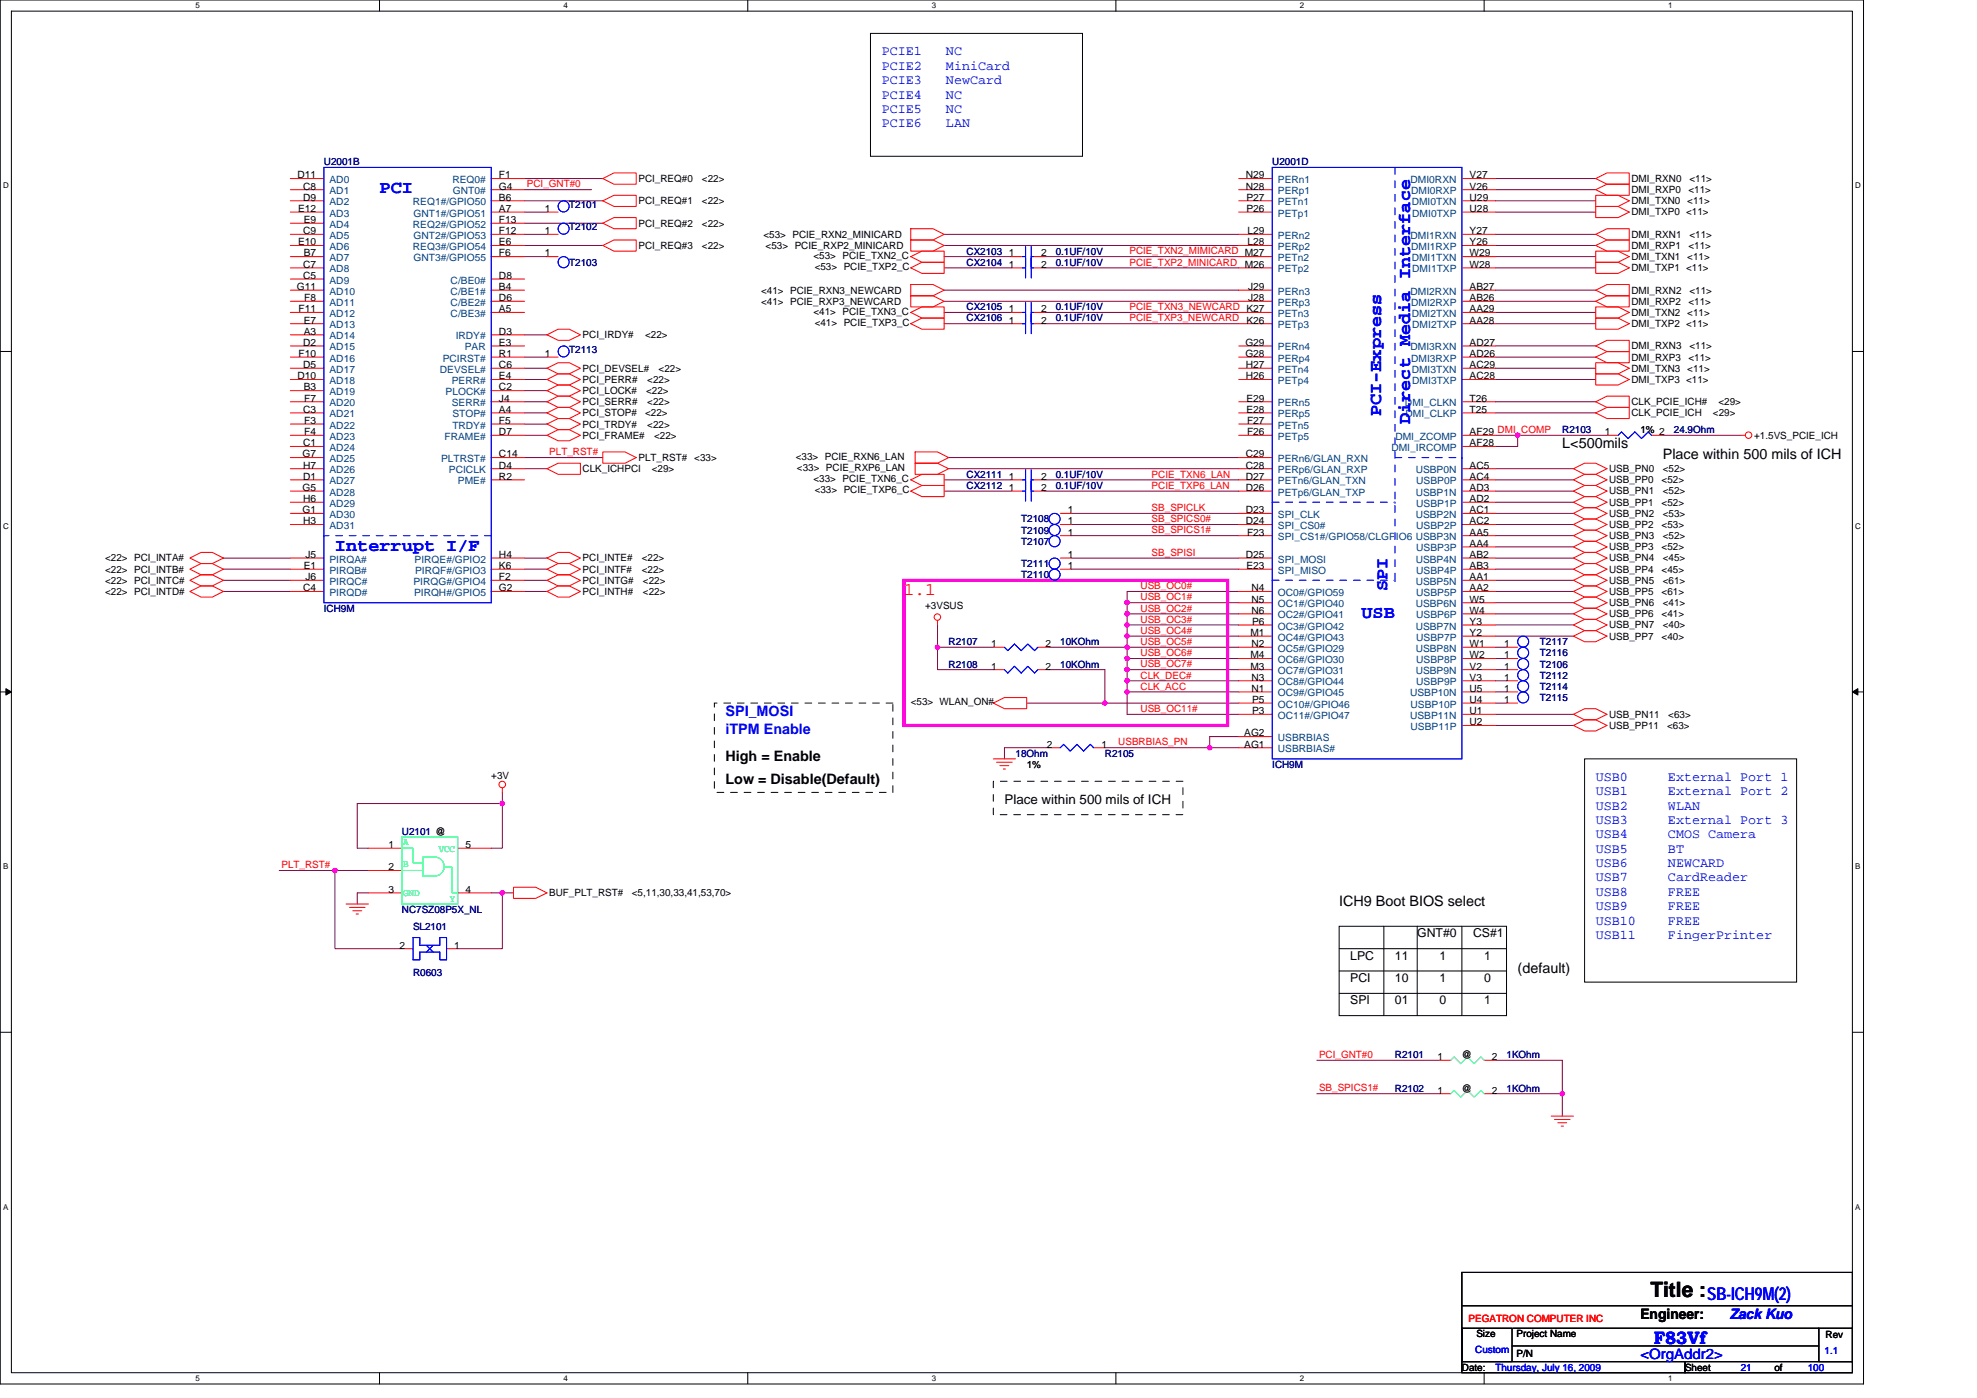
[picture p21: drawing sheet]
<svg xmlns="http://www.w3.org/2000/svg" width="297mm" height="210mm" viewBox="0 0 297 210" stroke-linecap="round" stroke-linejoin="round" font-family="sans-serif">
<defs><g id="words">
<text font-size="3.2" x="248" y="194.9">Title :</text>
<g font-size="2.7" fill="#00f">
<text x="57" y="29.1">PCI</text>
<text x="207.5" y="62.5" transform="rotate(-90 207.5 62.5)">PCI-Express</text>
<text x="211.9" y="63.7" transform="rotate(-90 211.9 63.7)">Direct Media Interface</text>
<text x="50.3" y="82.7">Interrupt I/F</text>
<text x="208.5" y="88.8" transform="rotate(-90 208.5 88.8)">SPI</text>
<text x="204.6" y="92.8">USB</text>
<text x="256.5" y="195.3">SB-ICH9M(2)</text>
<text x="248.5" y="201.8">F83Vf</text>
</g>
<text font-size="2.7" fill="#f00" x="135.8" y="89.3">1.1</text>
<g font-size="2.2">
<text x="234.7" y="67.3">L&lt;500mils</text>
<text x="249.8" y="69">Place within 500 mils of ICH</text>
<text x="109" y="117.7">Low = Disable(Default)</text>
<text x="109" y="114.3">High = Enable</text>
<text x="201.2" y="136.1">ICH9 Boot BIOS select</text>
<text x="228" y="146.1">(default)</text>
<text x="246.5" y="198.1">Engineer:</text>
</g>
<g font-size="2.2" fill="#00f">
<text x="109" y="107.6">SPI_MOSI</text>
<text x="109" y="110.2">iTPM Enable</text>
<text x="259.9" y="198.1">Zack Kuo</text>
<text x="246.5" y="204.1">&lt;OrgAddr2&gt;</text>
</g>
<g font-size="2" fill="#00f">
<text x="132.5" y="8.3">PCIE1</text>
<text x="132.5" y="10.5">PCIE2</text>
<text x="142.1" y="8.3">NC</text>
<text x="142.1" y="10.5">MiniCard</text>
<text x="132.5" y="12.6">PCIE3</text>
<text x="132.5" y="14.8">PCIE4</text>
<text x="132.5" y="17">PCIE5</text>
<text x="142.1" y="12.6">NewCard</text>
<text x="142.1" y="14.8">NC</text>
<text x="142.1" y="17">NC</text>
<text x="132.5" y="19.1">PCIE6</text>
<text x="142.1" y="19.1">LAN</text>
<text x="239.8" y="117.3">USB0</text>
<text x="239.8" y="119.4">USB1</text>
<text x="250.6" y="117.3">External Port 1</text>
<text x="250.6" y="119.4">External Port 2</text>
<text x="239.8" y="121.6">USB2</text>
<text x="239.8" y="123.8">USB3</text>
<text x="239.8" y="125.9">USB4</text>
<text x="250.6" y="121.6">WLAN</text>
<text x="250.6" y="123.8">External Port 3</text>
<text x="250.6" y="125.9">CMOS Camera</text>
<text x="239.8" y="128.1">USB5</text>
<text x="239.8" y="130.2">USB6</text>
<text x="250.6" y="128.1">BT</text>
<text x="250.6" y="130.2">NEWCARD</text>
<text x="239.8" y="132.4">USB7</text>
<text x="239.8" y="134.6">USB8</text>
<text x="239.8" y="136.7">USB9</text>
<text x="250.6" y="132.4">CardReader</text>
<text x="250.6" y="134.6">FREE</text>
<text x="250.6" y="136.7">FREE</text>
<text x="239.8" y="138.9">USB10</text>
<text x="239.8" y="141">USB11</text>
<text x="250.6" y="138.9">FREE</text>
<text x="250.6" y="141">FingerPrinter</text>
</g>
<text font-size="2" x="150.9" y="120.8">Place within 500 mils of ICH</text>
<g font-size="1.8">
<text x="212.9" y="140.8">GNT#0</text>
<text x="221.3" y="140.8">CS#1</text>
<text x="202.9" y="144.1">LPC</text>
<text x="202.9" y="147.5">PCI</text>
<text x="209.6" y="144.1">11</text>
<text x="209.6" y="147.5">10</text>
<text x="216.3" y="147.5">1</text>
<text x="216.3" y="144.1">1</text>
<text x="223" y="147.5">0</text>
<text x="223" y="144.1">1</text>
<text x="202.9" y="150.9">SPI</text>
<text x="209.6" y="150.9">01</text>
<text x="216.3" y="150.9">0</text>
<text x="223" y="150.9">1</text>
</g>
<g font-size="1.5">
<text x="44.7" y="26.8">D11</text>
<text x="45.5" y="28.5">C8</text>
<text x="75" y="28.5">G4</text>
<text x="75" y="26.8">F1</text>
<text x="95.9" y="27.3">PCI_REQ#0</text>
<text x="105.5" y="27.3">&lt;22&gt;</text>
<text x="187.2" y="26.8">N29</text>
<text x="187.2" y="28.5">N28</text>
<text x="220.8" y="28.5">V26</text>
<text x="220.8" y="26.8">V27</text>
<text x="245.1" y="29">DMI_RXP0</text>
<text x="245.1" y="27.3">DMI_RXN0</text>
<text x="253.7" y="29">&lt;11&gt;</text>
<text x="253.8" y="27.3">&lt;11&gt;</text>
<text x="44.8" y="31.8">E12</text>
<text x="45.5" y="30.1">D9</text>
<text x="45.5" y="35.2">C9</text>
<text x="45.6" y="33.5">E9</text>
<text x="75" y="31.8">A7</text>
<text x="75" y="35.2">F12</text>
<text x="75" y="30.1">B6</text>
<text x="75" y="33.5">F13</text>
<text x="81.8" y="35.2">1</text>
<text x="81.8" y="31.8">1</text>
<text x="95.9" y="30.7">PCI_REQ#1</text>
<text x="95.9" y="34">PCI_REQ#2</text>
<text x="105.5" y="30.7">&lt;22&gt;</text>
<text x="105.5" y="34">&lt;22&gt;</text>
<text x="114.7" y="35.7">&lt;53&gt; PCIE_RXN2_MINICARD</text>
<text x="187.3" y="30.1">P27</text>
<text x="187.3" y="31.8">P26</text>
<text x="187.4" y="35.2">L29</text>
<text x="220.8" y="31.8">U28</text>
<text x="220.8" y="30.1">U29</text>
<text x="220.8" y="35.2">Y27</text>
<text x="245.1" y="35.7">DMI_RXN1</text>
<text x="245.1" y="32.4">DMI_TXP0 &lt;11&gt;</text>
<text x="245.1" y="30.7">DMI_TXN0 &lt;11&gt;</text>
<text x="253.8" y="35.7">&lt;11&gt;</text>
<text x="44.8" y="36.9">E10</text>
<text x="45.5" y="40.2">C7</text>
<text x="45.5" y="41.9">C5</text>
<text x="45.6" y="38.5">B7</text>
<text x="75" y="38.5">F6</text>
<text x="75" y="36.9">E6</text>
<text x="75" y="41.9">D8</text>
<text x="81.8" y="38.5">1</text>
<text x="95.9" y="37.4">PCI_REQ#3</text>
<text x="105.5" y="37.4">&lt;22&gt;</text>
<text x="115" y="37.4">&lt;53&gt; PCIE_RXP2_MINICARD</text>
<text x="122.2" y="38.9">&lt;53&gt; PCIE_TXN2_C</text>
<text x="122.4" y="40.6">&lt;53&gt; PCIE_TXP2_C</text>
<text x="151.6" y="40.2">1</text>
<text x="151.6" y="38.5">1</text>
<text x="156.4" y="40.2">2</text>
<text x="156.4" y="38.5">2</text>
<text x="187" y="40.2">M26</text>
<text x="187.4" y="36.9">L28</text>
<text x="220.8" y="40.2">W28</text>
<text x="220.8" y="38.5">W29</text>
<text x="220.8" y="36.9">Y26</text>
<text x="245.1" y="40.7">DMI_TXP1 &lt;11&gt;</text>
<text x="245.1" y="37.4">DMI_RXP1</text>
<text x="245.1" y="39.1">DMI_TXN1 &lt;11&gt;</text>
<text x="253.7" y="37.4">&lt;11&gt;</text>
<text x="44.6" y="43.6">G11</text>
<text x="44.9" y="46.9">F11</text>
<text x="45.7" y="45.2">F8</text>
<text x="75" y="43.6">B4</text>
<text x="75" y="45.2">D6</text>
<text x="75" y="46.9">A5</text>
<text x="114.4" y="44.1">&lt;41&gt; PCIE_RXN3_NEWCARD</text>
<text x="114.4" y="45.8">&lt;41&gt; PCIE_RXP3_NEWCARD</text>
<text x="122.2" y="47.3">&lt;41&gt; PCIE_TXN3_C</text>
<text x="151.6" y="46.9">1</text>
<text x="156.4" y="46.9">2</text>
<text x="187.5" y="43.6">J29</text>
<text x="187.5" y="45.2">J28</text>
<text x="220.8" y="46.9">AA29</text>
<text x="220.8" y="45.2">AB26</text>
<text x="220.8" y="43.6">AB27</text>
<text x="245.1" y="45.8">DMI_RXP2</text>
<text x="245.1" y="44.1">DMI_RXN2</text>
<text x="245.1" y="47.5">DMI_TXN2 &lt;11&gt;</text>
<text x="253.7" y="45.8">&lt;11&gt;</text>
<text x="253.8" y="44.1">&lt;11&gt;</text>
<text x="44.9" y="53.6">F10</text>
<text x="45.5" y="51.9">D2</text>
<text x="45.6" y="48.6">E7</text>
<text x="45.6" y="50.3">A3</text>
<text x="75" y="50.3">D3</text>
<text x="75" y="51.9">E3</text>
<text x="75" y="53.6">R1</text>
<text x="81.8" y="53.6">1</text>
<text x="87.5" y="50.8">PCI_IRDY#</text>
<text x="96.9" y="50.8">&lt;22&gt;</text>
<text x="122.4" y="49">&lt;41&gt; PCIE_TXP3_C</text>
<text x="151.6" y="48.6">1</text>
<text x="156.4" y="48.6">2</text>
<text x="187.1" y="51.9">G29</text>
<text x="187.1" y="53.6">G28</text>
<text x="187.3" y="48.6">K26</text>
<text x="220.8" y="48.6">AA28</text>
<text x="220.8" y="53.6">AD26</text>
<text x="220.8" y="51.9">AD27</text>
<text x="245.1" y="52.5">DMI_RXN3</text>
<text x="245.1" y="49.1">DMI_TXP2 &lt;11&gt;</text>
<text x="253.8" y="52.5">&lt;11&gt;</text>
<text x="44.7" y="57">D10</text>
<text x="45.5" y="55.3">D5</text>
<text x="45.6" y="58.7">B3</text>
<text x="75" y="55.3">C6</text>
<text x="75" y="57">E4</text>
<text x="75" y="58.7">C2</text>
<text x="87.5" y="57.5">PCI_PERR#</text>
<text x="87.5" y="55.8">PCI_DEVSEL#</text>
<text x="87.5" y="59.2">PCI_LOCK#</text>
<text x="97.1" y="59.2">&lt;22&gt;</text>
<text x="97.3" y="57.5">&lt;22&gt;</text>
<text x="98.9" y="55.8">&lt;22&gt;</text>
<text x="187.2" y="55.3">H27</text>
<text x="187.2" y="57">H26</text>
<text x="220.8" y="57">AC28</text>
<text x="220.8" y="55.3">AC29</text>
<text x="245.1" y="57.5">DMI_TXP3 &lt;11&gt;</text>
<text x="245.1" y="55.8">DMI_TXN3 &lt;11&gt;</text>
<text x="245.1" y="54.2">DMI_RXP3</text>
<text x="253.7" y="54.2">&lt;11&gt;</text>
<text x="45.5" y="62">C3</text>
<text x="45.7" y="60.3">F7</text>
<text x="45.7" y="63.7">F3</text>
<text x="45.7" y="65.4">F4</text>
<text x="75" y="65.4">D7</text>
<text x="75" y="62">A4</text>
<text x="75" y="63.7">F5</text>
<text x="75" y="60.3">J4</text>
<text x="87.5" y="64.2">PCI_TRDY#</text>
<text x="87.5" y="60.9">PCI_SERR#</text>
<text x="87.5" y="62.5">PCI_STOP#</text>
<text x="87.5" y="65.9">PCI_FRAME#</text>
<text x="96.9" y="62.5">&lt;22&gt;</text>
<text x="97.3" y="60.9">&lt;22&gt;</text>
<text x="97.3" y="64.2">&lt;22&gt;</text>
<text x="98.3" y="65.9">&lt;22&gt;</text>
<text x="187.3" y="60.3">E29</text>
<text x="187.3" y="62">E28</text>
<text x="187.4" y="63.7">F27</text>
<text x="187.4" y="65.4">F26</text>
<text x="220.8" y="62">T25</text>
<text x="220.8" y="65.4">AF29 DMI_COMP</text>
<text x="220.8" y="60.3">T26</text>
<text x="241.1" y="65.4">1</text>
<text x="245.1" y="62.5">CLK_PCIE_ICH</text>
<text x="245.1" y="60.9">CLK_PCIE_ICH#</text>
<text x="246.5" y="65">1% 2</text>
<text x="257.4" y="62.5">&lt;29&gt;</text>
<text x="258.2" y="60.9">&lt;29&gt;</text>
<text x="263.6" y="65.9">+1.5VS_PCIE_ICH</text>
<text x="45.5" y="68.7">G7</text>
<text x="45.5" y="67">C1</text>
<text x="45.5" y="70.4">H7</text>
<text x="75" y="68.7">C14</text>
<text x="75" y="70.4">D4</text>
<text x="87.5" y="70.9">CLK_ICHPCI</text>
<text x="95.9" y="69.2">PLT_RST# &lt;33&gt;</text>
<text x="97.9" y="70.9">&lt;29&gt;</text>
<text x="119.6" y="69.1">&lt;33&gt; PCIE_RXN6_LAN</text>
<text x="119.7" y="70.8">&lt;33&gt; PCIE_RXP6_LAN</text>
<text x="187.2" y="68.7">C29</text>
<text x="187.2" y="70.4">C28</text>
<text x="220.8" y="70.4">AC5</text>
<text x="220.8" y="67">AF28</text>
<text x="241.8" y="70.9">USB_PN0</text>
<text x="249.8" y="70.9">&lt;52&gt;</text>
<text x="45.5" y="73.7">G5</text>
<text x="45.5" y="77.1">G1</text>
<text x="45.5" y="72.1">D1</text>
<text x="45.5" y="75.4">H6</text>
<text x="75" y="72.1">R2</text>
<text x="122.2" y="72.4">&lt;33&gt; PCIE_TXN6_C</text>
<text x="122.4" y="74.1">&lt;33&gt; PCIE_TXP6_C</text>
<text x="151.6" y="72.1">1</text>
<text x="151.6" y="73.7">1</text>
<text x="156.4" y="72.1">2</text>
<text x="156.4" y="73.7">2</text>
<text x="160.5" y="77.1">1</text>
<text x="187.2" y="72.1">D27</text>
<text x="187.2" y="73.7">D26</text>
<text x="187.2" y="77.1">D23</text>
<text x="220.8" y="73.7">AD3</text>
<text x="220.8" y="77.1">AC1</text>
<text x="220.8" y="72.1">AC4</text>
<text x="220.8" y="75.4">AD2</text>
<text x="241.8" y="75.9">USB_PP1</text>
<text x="241.8" y="72.6">USB_PP0</text>
<text x="241.8" y="74.3">USB_PN1</text>
<text x="241.8" y="77.6">USB_PN2</text>
<text x="249.7" y="75.9">&lt;52&gt;</text>
<text x="249.7" y="72.6">&lt;52&gt;</text>
<text x="249.8" y="74.3">&lt;52&gt;</text>
<text x="249.8" y="77.6">&lt;53&gt;</text>
<text x="45.5" y="78.8">H3</text>
<text x="45.9" y="83.8">J5</text>
<text x="75" y="83.8">H4</text>
<text x="160.5" y="83.8">1</text>
<text x="160.5" y="80.4">1</text>
<text x="160.5" y="78.8">1</text>
<text x="187.2" y="78.8">D24</text>
<text x="187.2" y="83.8">D25</text>
<text x="187.4" y="80.4">F23</text>
<text x="220.8" y="80.4">AA5</text>
<text x="220.8" y="83.8">AB2</text>
<text x="220.8" y="78.8">AC2</text>
<text x="220.8" y="82.1">AA4</text>
<text x="241.8" y="82.7">USB_PP3</text>
<text x="241.8" y="81">USB_PN3</text>
<text x="241.8" y="79.3">USB_PP2</text>
<text x="249.7" y="82.7">&lt;52&gt;</text>
<text x="249.7" y="79.3">&lt;53&gt;</text>
<text x="249.8" y="81">&lt;52&gt;</text>
<text x="15.8" y="84.3">&lt;22&gt; PCI_INTA#</text>
<text x="15.8" y="86">&lt;22&gt; PCI_INTB#</text>
<text x="15.8" y="87.7">&lt;22&gt; PCI_INTC#</text>
<text x="15.8" y="89.4">&lt;22&gt; PCI_INTD#</text>
<text x="45.5" y="88.8">C4</text>
<text x="45.6" y="85.5">E1</text>
<text x="45.9" y="87.1">J6</text>
<text x="75" y="87.1">F2</text>
<text x="75" y="85.5">K6</text>
<text x="75" y="88.8">G2</text>
<text x="87.5" y="84.3">PCI_INTE#</text>
<text x="87.5" y="86">PCI_INTF#</text>
<text x="87.5" y="87.7">PCI_INTG#</text>
<text x="87.5" y="89.4">PCI_INTH#</text>
<text x="96.4" y="84.3">&lt;22&gt;</text>
<text x="96.4" y="86">&lt;22&gt;</text>
<text x="96.6" y="89.4">&lt;22&gt;</text>
<text x="96.6" y="87.7">&lt;22&gt;</text>
<text x="160.5" y="85.5">1</text>
<text x="187.3" y="85.5">E23</text>
<text x="188" y="88.8">N4</text>
<text x="220.8" y="87.1">AA1</text>
<text x="220.8" y="85.5">AB3</text>
<text x="220.8" y="88.8">AA2</text>
<text x="241.8" y="86">USB_PP4</text>
<text x="241.8" y="84.3">USB_PN4</text>
<text x="241.8" y="89.4">USB_PP5</text>
<text x="241.8" y="87.7">USB_PN5</text>
<text x="249.7" y="86">&lt;45&gt;</text>
<text x="249.7" y="89.4">&lt;61&gt;</text>
<text x="249.8" y="84.3">&lt;45&gt;</text>
<text x="249.8" y="87.7">&lt;61&gt;</text>
<text x="139" y="91.5">+3VSUS</text>
<text x="187.9" y="95.5">M1</text>
<text x="188" y="90.5">N5</text>
<text x="188" y="92.2">N6</text>
<text x="188.1" y="93.9">P6</text>
<text x="220.8" y="90.5">W5</text>
<text x="220.8" y="93.9">Y3</text>
<text x="220.8" y="92.2">W4</text>
<text x="220.8" y="95.5">Y2</text>
<text x="241.8" y="92.7">USB_PP6</text>
<text x="241.8" y="91">USB_PN6</text>
<text x="241.8" y="94.4">USB_PN7</text>
<text x="249.7" y="92.7">&lt;41&gt;</text>
<text x="249.8" y="91">&lt;41&gt;</text>
<text x="249.8" y="94.4">&lt;40&gt;</text>
<text x="148.9" y="97.2">1</text>
<text x="148.9" y="100.6">1</text>
<text x="157.1" y="97.2">2</text>
<text x="157.1" y="100.6">2</text>
<text x="187.9" y="98.9">M4</text>
<text x="187.9" y="100.6">M3</text>
<text x="188" y="97.2">N2</text>
<text x="220.8" y="97.2">W1</text>
<text x="220.8" y="100.6">V2</text>
<text x="220.8" y="98.9">W2</text>
<text x="226" y="98.9">1</text>
<text x="226" y="97.2">1</text>
<text x="226" y="100.6">1</text>
<text x="241.8" y="96.1">USB_PP7</text>
<text x="249.7" y="96.1">&lt;40&gt;</text>
<text x="136.8" y="106">&lt;53&gt; WLAN_ON#</text>
<text x="188" y="102.2">N3</text>
<text x="188" y="103.9">N1</text>
<text x="188.1" y="105.6">P5</text>
<text x="188.1" y="107.3">P3</text>
<text x="220.8" y="103.9">U5</text>
<text x="220.8" y="107.3">U1</text>
<text x="220.8" y="102.2">V3</text>
<text x="220.8" y="105.6">U4</text>
<text x="226" y="102.2">1</text>
<text x="226" y="103.9">1</text>
<text x="226" y="105.6">1</text>
<text x="241.8" y="107.8">USB_PN11</text>
<text x="250.7" y="107.8">&lt;63&gt;</text>
<text x="157.3" y="112.3">2</text>
<text x="165.5" y="112.3">1</text>
<text x="186.9" y="112.3">AG1</text>
<text x="186.9" y="110.6">AG2</text>
<text x="220.8" y="108.9">U2</text>
<text x="241.8" y="109.5">USB_PP11</text>
<text x="250.5" y="109.5">&lt;63&gt;</text>
<text x="73.8" y="117">+3V</text>
<text x="154.3" y="115.3">1%</text>
<text x="58.4" y="127.4">1</text>
<text x="58.4" y="130.7">2</text>
<text x="69.9" y="127.4">5</text>
<text x="58.4" y="134.1">3</text>
<text x="69.9" y="134.1">4</text>
<text x="82.5" y="134.6">BUF_PLT_RST#</text>
<text x="94.9" y="134.6">&lt;5,11,30,33,41,53,70&gt;</text>
<text x="60" y="142.5">2</text>
<text x="68.3" y="142.5">1</text>
<text x="216" y="159.2">1</text>
<text x="219.6" y="158.9">@</text>
<text x="224.2" y="159.2">2</text>
<text x="216" y="164.3">1</text>
<text x="219.6" y="164">@</text>
<text x="224.2" y="164.3">2</text>
<text x="221.8" y="200.9">Size</text>
<text x="227.9" y="200.9">Project Name</text>
<text x="227.9" y="203.9">P/N</text>
<text x="274.3" y="201">Rev</text>
<text x="219.6" y="205.9">Date:</text>
<text x="253.2" y="205.9">Sheet</text>
<text x="266.6" y="205.9">of</text>
</g>
<g font-size="1.5" fill="#000080">
<text x="48.7" y="24.8">U2001B</text>
<text x="191.2" y="24.8">U2001D</text>
<text x="85.5" y="34.5">T2102</text>
<text x="85.5" y="31.2">T2101</text>
<text x="85.5" y="39.9">T2103</text>
<text x="145.2" y="39.9">CX2104</text>
<text x="145.2" y="38.2">CX2103</text>
<text x="158.6" y="39.9">0.1UF/10V</text>
<text x="158.6" y="38.2">0.1UF/10V</text>
<text x="145.2" y="46.6">CX2105</text>
<text x="158.6" y="46.6">0.1UF/10V</text>
<text x="85.5" y="53">T2113</text>
<text x="145.2" y="48.3">CX2106</text>
<text x="158.6" y="48.3">0.1UF/10V</text>
<text x="234.7" y="65">R2103</text>
<text x="251.5" y="65">24.9Ohm</text>
<text x="145.2" y="71.8">CX2111</text>
<text x="158.6" y="71.8">0.1UF/10V</text>
<text x="145.2" y="73.4">CX2112</text>
<text x="158.6" y="73.4">0.1UF/10V</text>
<text x="153.4" y="78.5">T2108</text>
<text x="153.4" y="81.8">T2107</text>
<text x="153.4" y="80.1">T2109</text>
<text x="153.4" y="85.2">T2111</text>
<text x="153.4" y="86.8">T2110</text>
<text x="48.7" y="91.9">ICH9M</text>
<text x="142.5" y="96.9">R2107</text>
<text x="142.5" y="100.3">R2108</text>
<text x="159.3" y="96.9">10KOhm</text>
<text x="159.3" y="100.3">10KOhm</text>
<text x="231.4" y="101.9">T2112</text>
<text x="231.4" y="98.6">T2116</text>
<text x="231.4" y="96.9">T2117</text>
<text x="231.4" y="100.3">T2106</text>
<text x="231.4" y="103.6">T2114</text>
<text x="231.4" y="105.3">T2115</text>
<text x="152.6" y="113.7">18Ohm</text>
<text x="166" y="113.7">R2105</text>
<text x="191.2" y="115.3">ICH9M</text>
<text x="60.4" y="125.4">U2101 @</text>
<text x="60.4" y="137.1">NC7SZ08P5X_NL</text>
<text x="62.1" y="139.7">SL2101</text>
<text x="62.1" y="146.5">R0603</text>
<text x="209.6" y="158.9">R2101</text>
<text x="226.4" y="158.9">1KOhm</text>
<text x="209.6" y="164">R2102</text>
<text x="226.4" y="164">1KOhm</text>
</g>
<g font-size="1.5" fill="#004080">
<text x="49.5" y="27.5">AD0</text>
<text x="49.5" y="29.2">AD1</text>
<text x="68" y="27.5">REQ0#</text>
<text x="68" y="29.2">GNT0#</text>
<text x="192" y="27.5">PERn1</text>
<text x="192" y="29.2">PERp1</text>
<text x="211.9" y="27.5">DMI0RXN</text>
<text x="212" y="29.2">DMI0RXP</text>
<text x="49.5" y="30.8">AD2</text>
<text x="49.5" y="32.5">AD3</text>
<text x="49.5" y="34.2">AD4</text>
<text x="49.5" y="35.9">AD5</text>
<text x="62" y="30.8">REQ1#/GPIO50</text>
<text x="62" y="34.2">REQ2#/GPIO52</text>
<text x="62.1" y="32.5">GNT1#/GPIO51</text>
<text x="62.1" y="35.9">GNT2#/GPIO53</text>
<text x="192" y="30.8">PETn1</text>
<text x="192" y="32.5">PETp1</text>
<text x="192" y="35.9">PERn2</text>
<text x="211.9" y="35.9">DMI1RXN</text>
<text x="212.1" y="30.8">DMI0TXN</text>
<text x="212.2" y="32.5">DMI0TXP</text>
<text x="49.5" y="37.5">AD6</text>
<text x="49.5" y="39.2">AD7</text>
<text x="49.5" y="40.9">AD8</text>
<text x="62" y="37.5">REQ3#/GPIO54</text>
<text x="62.1" y="39.2">GNT3#/GPIO55</text>
<text x="192" y="37.5">PERp2</text>
<text x="192" y="39.2">PETn2</text>
<text x="192" y="40.9">PETp2</text>
<text x="212" y="37.5">DMI1RXP</text>
<text x="212.1" y="39.2">DMI1TXN</text>
<text x="212.2" y="40.9">DMI1TXP</text>
<text x="49.5" y="42.6">AD9</text>
<text x="49.5" y="44.3">AD10</text>
<text x="49.5" y="45.9">AD11</text>
<text x="49.5" y="47.6">AD12</text>
<text x="67.7" y="42.6">C/BE0#</text>
<text x="67.7" y="44.3">C/BE1#</text>
<text x="67.7" y="45.9">C/BE2#</text>
<text x="67.7" y="47.6">C/BE3#</text>
<text x="192" y="44.3">PERn3</text>
<text x="192" y="45.9">PERp3</text>
<text x="192" y="47.6">PETn3</text>
<text x="211.9" y="44.3">DMI2RXN</text>
<text x="212" y="45.9">DMI2RXP</text>
<text x="212.1" y="47.6">DMI2TXN</text>
<text x="49.5" y="49.3">AD13</text>
<text x="49.5" y="51">AD14</text>
<text x="49.5" y="52.6">AD15</text>
<text x="68.5" y="51">IRDY#</text>
<text x="69.8" y="52.6">PAR</text>
<text x="192" y="49.3">PETp3</text>
<text x="192" y="52.6">PERn4</text>
<text x="211.9" y="52.6">DMI3RXN</text>
<text x="212.2" y="49.3">DMI2TXP</text>
<text x="49.5" y="54.3">AD16</text>
<text x="49.5" y="56">AD17</text>
<text x="49.5" y="57.7">AD18</text>
<text x="49.5" y="59.4">AD19</text>
<text x="66.1" y="56">DEVSEL#</text>
<text x="66.5" y="54.3">PCIRST#</text>
<text x="66.9" y="59.4">PLOCK#</text>
<text x="67.9" y="57.7">PERR#</text>
<text x="192" y="54.3">PERp4</text>
<text x="192" y="56">PETn4</text>
<text x="192" y="57.7">PETp4</text>
<text x="212" y="54.3">DMI3RXP</text>
<text x="212.1" y="56">DMI3TXN</text>
<text x="212.2" y="57.7">DMI3TXP</text>
<text x="49.5" y="61">AD20</text>
<text x="49.5" y="62.7">AD21</text>
<text x="49.5" y="64.4">AD22</text>
<text x="67.9" y="61">SERR#</text>
<text x="68" y="62.7">STOP#</text>
<text x="68" y="64.4">TRDY#</text>
<text x="192" y="61">PERn5</text>
<text x="192" y="62.7">PERp5</text>
<text x="192" y="64.4">PETn5</text>
<text x="211.1" y="61">DMI_CLKN</text>
<text x="211.2" y="62.7">DMI_CLKP</text>
<text x="49.5" y="66.1">AD23</text>
<text x="49.5" y="67.7">AD24</text>
<text x="49.5" y="69.4">AD25</text>
<text x="49.5" y="71.1">AD26</text>
<text x="66.3" y="69.4">PLTRST#</text>
<text x="66.8" y="66.1">FRAME#</text>
<text x="67.5" y="71.1">PCICLK</text>
<text x="192" y="66.1">PETp5</text>
<text x="192" y="69.4">PERn6/GLAN_RXN</text>
<text x="192" y="71.1">PERp6/GLAN_RXP</text>
<text x="209.1" y="67.7">DMI_IRCOMP</text>
<text x="209.7" y="66.1">DMI_ZCOMP</text>
<text x="212.7" y="71.1">USBP0N</text>
<text x="49.5" y="72.7">AD27</text>
<text x="49.5" y="74.4">AD28</text>
<text x="49.5" y="76.1">AD29</text>
<text x="49.5" y="77.8">AD30</text>
<text x="68.8" y="72.7">PME#</text>
<text x="192" y="72.7">PETn6/GLAN_TXN</text>
<text x="192" y="74.4">PETp6/GLAN_TXP</text>
<text x="192" y="77.8">SPI_CLK</text>
<text x="212.7" y="74.4">USBP1N</text>
<text x="212.7" y="77.8">USBP2N</text>
<text x="212.8" y="72.7">USBP0P</text>
<text x="212.8" y="76.1">USBP1P</text>
<text x="49.5" y="79.5">AD31</text>
<text x="192" y="79.5">SPI_CS0#</text>
<text x="192" y="81.1">SPI_CS1#/GPIO58/CLGPIO6 USBP3N</text>
<text x="212.8" y="79.5">USBP2P</text>
<text x="212.8" y="82.8">USBP3P</text>
<text x="49.5" y="84.5">PIRQA#</text>
<text x="49.5" y="86.2">PIRQB#</text>
<text x="49.5" y="87.8">PIRQC#</text>
<text x="49.5" y="89.5">PIRQD#</text>
<text x="62.1" y="87.8">PIRQG#/GPIO4</text>
<text x="62.2" y="89.5">PIRQH#/GPIO5</text>
<text x="62.3" y="84.5">PIRQE#/GPIO2</text>
<text x="62.4" y="86.2">PIRQF#/GPIO3</text>
<text x="192" y="89.5">OC0#/GPIO59</text>
<text x="192" y="84.5">SPI_MOSI</text>
<text x="192" y="86.2">SPI_MISO</text>
<text x="212.7" y="84.5">USBP4N</text>
<text x="212.7" y="87.8">USBP5N</text>
<text x="212.8" y="86.2">USBP4P</text>
<text x="212.8" y="89.5">USBP5P</text>
<text x="192" y="91.2">OC1#/GPIO40</text>
<text x="192" y="92.9">OC2#/GPIO41</text>
<text x="192" y="94.6">OC3#/GPIO42</text>
<text x="212.7" y="91.2">USBP6N</text>
<text x="212.7" y="94.6">USBP7N</text>
<text x="212.8" y="92.9">USBP6P</text>
<text x="192" y="96.2">OC4#/GPIO43</text>
<text x="192" y="97.9">OC5#/GPIO29</text>
<text x="192" y="99.6">OC6#/GPIO30</text>
<text x="192" y="101.3">OC7#/GPIO31</text>
<text x="212.7" y="97.9">USBP8N</text>
<text x="212.7" y="101.3">USBP9N</text>
<text x="212.8" y="96.2">USBP7P</text>
<text x="212.8" y="99.6">USBP8P</text>
<text x="192" y="102.9">OC8#/GPIO44</text>
<text x="192" y="104.6">OC9#/GPIO45</text>
<text x="192" y="106.3">OC10#/GPIO46</text>
<text x="192" y="108">OC11#/GPIO47</text>
<text x="211.9" y="104.6">USBP10N</text>
<text x="211.9" y="108">USBP11N</text>
<text x="211.9" y="106.3">USBP10P</text>
<text x="212.8" y="102.9">USBP9P</text>
<text x="192" y="113">USBRBIAS#</text>
<text x="192" y="111.3">USBRBIAS</text>
<text x="211.9" y="109.6">USBP11P</text>
</g>
<g font-size="1.5" fill="#f00">
<text x="79.2" y="28.2">PCI_GNT#0</text>
<text x="169.7" y="39.9">PCIE_TXP2_MINICARD</text>
<text x="169.7" y="38.2">PCIE_TXN2_MIMICARD M27</text>
<text x="169.7" y="46.6">PCIE_TXN3_NEWCARD K27</text>
<text x="169.7" y="48.3">PCIE_TXP3_NEWCARD</text>
<text x="82.5" y="68.4">PLT_RST#</text>
<text x="173" y="71.7">PCIE_TXN6_LAN</text>
<text x="173" y="73.4">PCIE_TXP6_LAN</text>
<text x="173" y="76.8">SB_SPICLK</text>
<text x="173" y="78.4">SB_SPICS0#</text>
<text x="173" y="80.1">SB_SPICS1#</text>
<text x="173" y="83.5">SB_SPISI</text>
<text x="171.4" y="88.5">USB_OC0#</text>
<text x="171.4" y="95.2">USB_OC4#</text>
<text x="171.4" y="90.2">USB_OC1#</text>
<text x="171.4" y="93.5">USB_OC3#</text>
<text x="171.4" y="91.9">USB_OC2#</text>
<text x="171.4" y="98.6">USB_OC6#</text>
<text x="171.4" y="101.9">CLK_DEC#</text>
<text x="171.4" y="100.2">USB_OC7#</text>
<text x="171.4" y="96.9">USB_OC5#</text>
<text x="171.4" y="103.6">CLK_ACC</text>
<text x="171.4" y="107">USB_OC11#</text>
<text x="168" y="112">USBRBIAS_PN</text>
<text x="42.3" y="130.4">PLT_RST#</text>
<text x="198.2" y="158.9">PCI_GNT#0</text>
<text x="198.2" y="163.9">SB_SPICS1#</text>
<text x="220.7" y="198.5">PEGATRON COMPUTER INC</text>
</g>
<g font-size="1.5" fill="#00ff80">
<text x="60.6" y="126.9">A</text>
<text x="60.6" y="130.3">B</text>
<text x="65.9" y="127.9">VCC</text>
<text x="60.6" y="134.6">GND</text>
<text x="67.6" y="135.5">Y</text>
</g>
<g font-size="1.5" fill="#00f">
<text x="221.7" y="203.2">Custom</text>
<text x="274.1" y="203.3">1.1</text>
<text x="224.7" y="205.9">Thursday, July 16, 2009</text>
<text x="261.6" y="205.9">21</text>
<text x="271.6" y="205.9">100</text>
</g>
<g font-size="1.2">
<text x="29.4" y="1.3">5</text>
<text x="84.7" y="1.3">4</text>
<text x="140" y="1.3">3</text>
<text x="195.3" y="1.3">2</text>
<text x="250.6" y="1.3">1</text>
<text x=".5" y="28.3">D</text>
<text x="278.7" y="28.3">D</text>
<text x=".5" y="79.4">C</text>
<text x="278.7" y="79.4">C</text>
<text x=".5" y="130.6">B</text>
<text x="278.7" y="130.6">B</text>
<text x=".5" y="181.7">A</text>
<text x="278.7" y="181.7">A</text>
<text x="29.4" y="207.5">5</text>
<text x="84.7" y="207.5">4</text>
<text x="140" y="207.5">3</text>
<text x="195.3" y="207.5">2</text>
<text x="250.6" y="207.5">1</text>
</g>
</g></defs>
<path d="M0 0h280v207.9h-280zM1.7 1.7h276.6v204.5h-276.6z" fill="none" stroke="#000" stroke-width=".15"/>
<g fill="#fff">
<path d="M29.4 .2h.6v1.3h-.6z"/>
<path d="M29.4 206.4h.6v1.3h-.6z"/>
</g>
<path d="M57 0v1.7M57 206.2v1.7" fill="none" stroke="#000" stroke-width=".15"/>
<g fill="#fff">
<path d="M84.7 .2h.6v1.3h-.6z"/>
<path d="M84.7 206.4h.6v1.3h-.6z"/>
</g>
<path d="M112.3 0v1.7M112.3 206.2v1.7" fill="none" stroke="#000" stroke-width=".15"/>
<g fill="#fff">
<path d="M140 .2h.6v1.3h-.6z"/>
<path d="M140 206.4h.6v1.3h-.6z"/>
</g>
<path d="M167.7 0v1.7M167.7 206.2v1.7" fill="none" stroke="#000" stroke-width=".15"/>
<g fill="#fff">
<path d="M195.3 .2h.7v1.3h-.7z"/>
<path d="M195.3 206.4h.7v1.3h-.7z"/>
</g>
<path d="M223 0v1.7M223 206.2v1.7" fill="none" stroke="#000" stroke-width=".15"/>
<g fill="#fff">
<path d="M250.6 .2h.7v1.3h-.7z"/>
<path d="M250.6 206.4h.7v1.3h-.7z"/>
<path d="M.5 27.2h.8v1.4h-.8z"/>
<path d="M278.7 27.2h.9v1.4h-.9z"/>
<path d="M.5 78.3h.8v1.4h-.8z"/>
<path d="M278.7 78.3h.9v1.4h-.9z"/>
</g>
<path d="M0 52.8h1.7M278.3 52.8h1.7" fill="none" stroke="#000" stroke-width=".15"/>
<g fill="#fff">
<path d="M.5 129.5h.7v1.3h-.7z"/>
<path d="M278.7 129.5h.8v1.3h-.8z"/>
</g>
<path d="M0 103.9h1.7M278.3 103.9h1.7" fill="none" stroke="#000" stroke-width=".15"/>
<path d="M.9 103.4l.8 .5-.8 .5zM278.3 103.9l.8-.5v1z" fill="#000" stroke="#000" stroke-width=".15"/>
<g fill="#fff">
<path d="M.5 180.6h.7v1.3h-.7z"/>
<path d="M278.7 180.6h.8v1.3h-.8z"/>
</g>
<g fill="none" stroke="#000" stroke-width=".15">
<path d="M130.8 5h31.8v18.5h-31.8zM238.1 114h31.8v33.5h-31.8zM201.2 139.1h25.2v13.4h-25.2zM207.9 139.1v13.4M212.9 139.1v13.4M219.6 139.1v13.4M0 155h1.7M201.2 149.2h25.2M201.2 145.8h25.2M201.2 142.5h25.2M278.3 155h1.7M219.6 196.1h58.7"/>
<path d="M219.6 191.1h58.7v13.4h-58.7zM219.6 199.5h7.6v5h-7.6zM227.3 199.5h46M273.3 199.5h5v5h-5zM219.6 204.5h33.6v1.7h-33.6zM227.2 202.2h46.1M253.2 204.5h25.1v1.7h-25.1z"/>
</g>
<g fill="none" stroke="#800040" stroke-width=".15">
<path d="M78.8 36.9h11.8M78.8 35.2h3.4M78.8 33.5h11.8M78.8 30.2h11.8M78.8 26.8h11.8M78.8 28.5h10.1M78.8 31.9h3.4M78.8 38.5h3.4M141.9 36.9h44.2M141.9 35.2h44.2M141.9 38.5h10M156.9 38.5h29.2"/>
<path d="M224.7 28.5h15.1M224.7 31.9h15.1M224.7 38.5h15.1M224.7 36.9h15.1M224.7 30.2h15.1M224.7 35.2h15.1M224.7 26.8h15.1M78.8 57h3.4M78.8 55.3h3.4M78.8 50.3h3.4M78.8 58.7h3.4M78.8 53.6h3.4"/>
<path d="M141.9 43.6h44.2M141.9 45.3h44.2M141.9 46.9h10M141.9 48.6h10M141.9 40.2h10M156.9 46.9h29.2M156.9 40.2h29.2M156.9 48.6h29.2M224.7 45.3h15.1M224.7 48.6h15.1M224.7 53.6h15.1M224.7 55.3h15.1"/>
<path d="M224.7 52h15.1M224.7 43.6h15.1M224.7 40.2h15.1M224.7 57h15.1M224.7 46.9h15.1M78.8 63.7h3.4M78.8 68.7h11.8M78.8 70.4h3.4M78.8 62h3.4M78.8 65.4h3.4M78.8 60.3h3.4M141.9 73.8h10"/>
<path d="M141.9 72.1h10M142.5 68.7h43.6M142.5 70.4h43.6M156.9 73.8h29.2M156.9 72.1h29.2M161 78.8h25.1M161 77.1h25.1M224.7 62h15.1M224.7 72.1h11.7M224.7 60.3h15.1M224.7 65.4h3.3M224.7 73.8h11.7"/>
<path d="M224.7 75.4h11.7M224.7 70.4h11.7M224.7 78.8h11.7M224.7 77.1h11.7M228 65.4h13.4M228 65.4v1.7h-3.3M249.8 65.4h11.8M33.6 87.2h10M33.6 85.5h10M33.6 83.8h10M33.6 88.8h10M78.8 87.2h3.4"/>
<path d="M78.8 83.8h3.4M78.8 85.5h3.4M78.8 88.8h3.4M140.9 93.9v6.7h8.3M140.9 97.2h8.3M157.6 97.2h28.5M161 85.5h25.1M161 80.5h25.1M161 83.8h25.1M169.4 95.5h16.7M169.4 90.5h16.7M169.4 93.9h16.7"/>
<path d="M169.4 92.2h16.7M169.4 98.9h16.7M169.4 92.2v1.7M169.4 98.9v1.7M169.4 95.5v3.4M169.4 93.9v1.6M169.4 90.5v1.7M186.1 88.8h-16.7v1.7M224.7 90.5h11.7M224.7 92.2h11.7M224.7 93.9h11.7M224.7 95.5h11.7"/>
<path d="M224.7 87.2h11.7M224.7 88.8h11.7M224.7 83.8h11.7M224.7 85.5h11.7M224.7 82.1h11.7M224.7 80.5h11.7M224.7 98.9h1.7M224.7 97.2h1.7M75.5 119v1.7M154.3 105.6h11.7M157.6 112.3h-6.7v1.7M157.6 100.6h8.4v5"/>
<path d="M166 105.6h20.1M166 112.3h15.8M169.4 102.3h16.7M169.4 100.6h16.7M169.4 103.9h16.7M169.4 103.9v3.4h16.7M169.4 100.6v1.7M169.4 102.3v1.6M181.8 112.3h4.3M186.1 110.6h-4.3v1.7M224.7 100.6h1.7M224.7 107.3h11.7"/>
<path d="M224.7 109h11.7M224.7 105.6h1.7M224.7 103.9h1.7M224.7 102.3h1.7M41.9 130.7h8.4M50.3 130.7v11.8h10.1M50.3 130.7h5M55.3 134.1h-1.6v1.7M73.8 134.1h1.7M75.5 120.7v6.7h-1.7M75.5 120.7h-21.8v6.7h1.6M75.5 134.1v8.4h-6.7"/>
<path d="M75.5 134.1h1.6M197.8 159.3h18.5M224.7 159.3h10v5M197.8 164.3h18.5M224.7 164.3h10M234.7 164.3v3.3"/>
</g>
<g fill="#f0f" stroke="#f0f" stroke-width=".15">
<circle cx="228" cy="65.4" r=".33"/>
<circle cx="75.5" cy="120.7" r=".33"/>
<circle cx="50.3" cy="130.7" r=".33"/>
<circle cx="234.7" cy="164.3" r=".33"/>
<circle cx="75.5" cy="134.1" r=".33"/>
<circle cx="181.7" cy="112.3" r=".33"/>
<circle cx="169.3" cy="98.9" r=".33"/>
<circle cx="169.3" cy="95.5" r=".33"/>
<circle cx="169.3" cy="90.5" r=".33"/>
<circle cx="169.3" cy="93.9" r=".33"/>
<circle cx="169.3" cy="97.2" r=".33"/>
<circle cx="169.3" cy="92.2" r=".33"/>
<circle cx="169.3" cy="103.9" r=".33"/>
<circle cx="169.3" cy="100.6" r=".33"/>
<circle cx="169.3" cy="102.2" r=".33"/>
<circle cx="166" cy="105.6" r=".32"/>
<circle cx="140.8" cy="97.2" r=".32"/>
</g>
<g fill="none" stroke="#f00" stroke-width=".15">
<path d="M43.6 35.2h5.1M43.6 38.5h5.1M43.6 26.8h5.1M43.6 28.5h5.1M43.6 30.2h5.1M43.6 31.9h5.1M43.6 36.9h5.1M43.6 33.5h5.1M73.8 35.2h5M73.8 38.5h5M73.8 26.8h5M73.8 28.5h5"/>
<path d="M73.8 30.2h5M73.8 31.9h5M73.8 36.9h5M73.8 33.5h5M82.2 35.2h1.7M82.2 38.5h1.7M82.2 31.9h1.7M90.6 26.8l1.6-.8h3.4v1.7h-3.4zM90.6 30.2l1.6-.9h3.4v1.7h-3.4zM90.6 33.5l1.6-.8h3.4v1.7h-3.4zM90.6 36.9l1.6-.9h3.4v1.7h-3.4zM136.8 38.5l1.7-.8h3.4v1.7h-3.4z"/>
<path d="M136.8 34.4h3.4l1.7 .8-1.7 .8h-3.4zM136.8 36h3.4l1.7 .9-1.7 .8h-3.4zM151.9 38.5h1.7M155.3 38.5h1.6M186.1 35.2h5.1M186.1 38.5h5.1M186.1 26.8h5.1M186.1 28.5h5.1M186.1 30.2h5.1M186.1 31.9h5.1M186.1 36.9h5.1M219.6 35.2h5.1"/>
<path d="M219.6 38.5h5.1M219.6 26.8h5.1M219.6 28.5h5.1M219.6 30.2h5.1M219.6 31.9h5.1M219.6 36.9h5.1M239.8 35.2l1.6-.8h3.4v1.6h-3.4zM239.8 28.5l1.6-.8h3.4v1.6h-3.4zM239.8 36.9l1.6-.9h3.4v1.7h-3.4zM239.8 26.8l1.6-.8h3.4v1.7h-3.4zM239.8 31h3.3l1.7 .9-1.7 .8h-3.3zM239.8 39.4h3.3l1.7 .8-1.7 .9h-3.3z"/>
<path d="M239.8 37.7h3.3l1.7 .8-1.7 .9h-3.3zM239.8 29.3h3.3l1.7 .9-1.7 .8h-3.3zM43.6 46.9h5.1M43.6 40.2h5.1M43.6 43.6h5.1M43.6 45.3h5.1M43.6 48.6h5.1M43.6 52h5.1M43.6 53.6h5.1M43.6 55.3h5.1M43.6 57h5.1M43.6 41.9h5.1"/>
<path d="M43.6 50.3h5.1M43.6 58.7h5.1M73.8 46.9h5M73.8 43.6h5M73.8 45.3h5M73.8 52h5M73.8 53.6h5M73.8 55.3h5M73.8 57h5M73.8 41.9h5M73.8 50.3h5M73.8 58.7h5"/>
<path d="M82.2 50.3l1.7-.9h1.6l1.7 .9-1.7 .8h-1.6zM82.2 57l1.7-.8h1.6l1.7 .8-1.7 .8h-1.6zM82.2 55.3l1.7-.8h1.6l1.7 .8-1.7 .9h-1.6zM82.2 58.7l1.7-.9h1.6l1.7 .9-1.7 .8h-1.6zM82.2 53.6h1.7M136.8 46.9l1.7-.8h3.4v1.7h-3.4zM136.8 42.7h3.4l1.7 .9-1.7 .8h-3.4zM136.8 40.2l1.7-.8h3.4v1.7h-3.4zM136.8 48.6l1.7-.8h3.4v1.6h-3.4zM136.8 44.4h3.4l1.7 .9-1.7 .8h-3.4zM151.9 46.9h1.7M151.9 40.2h1.7"/>
<path d="M151.9 48.6h1.7M155.3 46.9h1.6M155.3 40.2h1.6M155.3 48.6h1.6M186.1 46.9h5.1M186.1 40.2h5.1M186.1 43.6h5.1M186.1 45.3h5.1M186.1 48.6h5.1M186.1 52h5.1M186.1 53.6h5.1M186.1 55.3h5.1"/>
<path d="M186.1 57h5.1M219.6 46.9h5.1M219.6 40.2h5.1M219.6 43.6h5.1M219.6 45.3h5.1M219.6 48.6h5.1M219.6 52h5.1M219.6 53.6h5.1M219.6 55.3h5.1M219.6 57h5.1M239.8 45.3l1.6-.9h3.4v1.7h-3.4zM239.8 52l1.6-.9h3.4v1.7h-3.4z"/>
<path d="M239.8 43.6l1.6-.9h3.4v1.7h-3.4zM239.8 53.6l1.6-.8h3.4v1.7h-3.4zM239.8 56.2h3.3l1.7 .8-1.7 .8h-3.3zM239.8 54.5h3.3l1.7 .8-1.7 .9h-3.3zM239.8 47.8h3.3l1.7 .8-1.7 .8h-3.3zM239.8 46.1h3.3l1.7 .8-1.7 .9h-3.3zM43.6 72.1h5.1M43.6 77.1h5.1M43.6 78.8h5.1M43.6 65.4h5.1M43.6 60.3h5.1M43.6 62h5.1"/>
<path d="M43.6 63.7h5.1M43.6 68.7h5.1M43.6 70.4h5.1M43.6 73.8h5.1M43.6 67.1h5.1M43.6 75.4h5.1M73.8 72.1h5M73.8 65.4h5M73.8 60.3h5M73.8 62h5M73.8 63.7h5M73.8 68.7h5"/>
<path d="M73.8 70.4h5M82.2 63.7l1.7-.8h1.6l1.7 .8-1.7 .8h-1.6zM82.2 60.3l1.7-.8h1.6l1.7 .8-1.7 .9h-1.6zM82.2 62l1.7-.8h1.6l1.7 .8-1.7 .9h-1.6zM82.2 65.4l1.7-.9h1.6l1.7 .9-1.7 .8h-1.6zM82.2 70.4l1.7-.8h3.3v1.6h-3.3zM90.6 67.9h3.3l1.7 .8-1.7 .9h-3.3zM136.8 72.1l1.7-.9h3.4v1.7h-3.4zM136.8 73.8l1.7-.9h3.4v1.7h-3.4zM137.5 67.9h3.4l1.6 .8-1.6 .9h-3.4zM137.5 69.6h3.4l1.6 .8-1.6 .8h-3.4zM151.9 72.1h1.7"/>
<path d="M151.9 73.8h1.7M155.3 72.1h1.6M155.3 73.8h1.6M159.3 77.1h1.7M159.3 78.8h1.7M186.1 72.1h5.1M186.1 77.1h5.1M186.1 78.8h5.1M186.1 65.4h5.1M186.1 60.3h5.1M186.1 62h5.1M186.1 63.7h5.1"/>
<path d="M186.1 68.7h5.1M186.1 70.4h5.1M186.1 73.8h5.1M219.6 72.1h5.1M219.6 77.1h5.1M219.6 78.8h5.1M219.6 65.4h5.1M219.6 60.3h5.1M219.6 62h5.1M219.6 70.4h5.1M219.6 73.8h5.1M219.6 67.1h5.1"/>
<path d="M219.6 75.4h5.1M236.4 75.4l1.7-.8h1.7l1.6 .8-1.6 .9h-1.7zM236.4 72.1l1.7-.9h1.7l1.6 .9-1.6 .8h-1.7zM236.4 70.4l1.7-.8h1.7l1.6 .8-1.6 .8h-1.7zM236.4 73.8l1.7-.9h1.7l1.6 .9-1.6 .8h-1.7zM236.4 78.8l1.7-.8h1.7l1.6 .8-1.6 .8h-1.7zM236.4 77.1l1.7-.8h1.7l1.6 .8-1.6 .9h-1.7zM239.8 62l1.6-.8h3.4v1.7h-3.4zM239.8 60.3l1.6-.8h3.4v1.7h-3.4zM241.4 65.4h1.7M248.1 65.4h1.7M261.6 65.4h.6"/>
<path d="M28.5 83.8l1.7-.8h1.7l1.7 .8-1.7 .8h-1.7zM28.5 85.5l1.7-.9h1.7l1.7 .9-1.7 .8h-1.7zM28.5 87.2l1.7-.9h1.7l1.7 .9-1.7 .8h-1.7zM28.5 88.8l1.7-.8h1.7l1.7 .8-1.7 .9h-1.7zM43.6 83.8h5.1M43.6 85.5h5.1M43.6 88.8h5.1M43.6 87.2h5.1M73.8 83.8h5M73.8 85.5h5M73.8 88.8h5M73.8 87.2h5"/>
<path d="M82.2 83.8l1.7-.8h1.6l1.7 .8-1.7 .8h-1.6zM82.2 85.5l1.7-.9h1.6l1.7 .9-1.7 .8h-1.6zM82.2 87.2l1.7-.9h1.6l1.7 .9-1.7 .8h-1.6zM82.2 88.8l1.7-.8h1.6l1.7 .8-1.7 .9h-1.6zM140.9 93.2v.7M149.2 97.2h1.7M155.9 97.2h1.7M159.3 83.8h1.7M159.3 80.5h1.7M159.3 85.5h1.7M186.1 97.2h5.1M186.1 83.8h5.1"/>
<path d="M186.1 80.5h5.1M186.1 85.5h5.1M186.1 98.9h5.1M186.1 88.8h5.1M186.1 90.5h5.1M186.1 92.2h5.1M186.1 93.9h5.1M186.1 95.5h5.1M219.6 97.2h5.1M219.6 83.8h5.1M219.6 80.5h5.1M219.6 85.5h5.1"/>
<path d="M219.6 98.9h5.1M219.6 88.8h5.1M219.6 90.5h5.1M219.6 92.2h5.1M219.6 93.9h5.1M219.6 95.5h5.1M219.6 82.1h5.1M219.6 87.2h5.1M226.4 97.2h1.6M226.4 98.9h1.6M236.4 82.1l1.7-.8h1.7l1.6 .8-1.6 .9h-1.7zM236.4 80.5l1.7-.9h1.7l1.6 .9-1.6 .8h-1.7z"/>
<path d="M236.4 85.5l1.7-.9h1.7l1.6 .9-1.6 .8h-1.7zM236.4 83.8l1.7-.8h1.7l1.6 .8-1.6 .8h-1.7zM236.4 92.2l1.7-.8h1.7l1.6 .8-1.6 .8h-1.7zM236.4 90.5l1.7-.8h1.7l1.6 .8-1.6 .9h-1.7zM236.4 95.5l1.7-.8h1.7l1.6 .8-1.6 .9h-1.7zM236.4 93.9l1.7-.9h1.7l1.6 .9-1.6 .8h-1.7zM236.4 88.8l1.7-.8h1.7l1.6 .8-1.6 .9h-1.7zM236.4 87.2l1.7-.9h1.7l1.6 .9-1.6 .8h-1.7zM75.5 118.3v.7M149.2 100.6h1.7M149.2 105.6l1.7-.8h3.4v1.6h-3.4zM149.2 114h3.4"/>
<path d="M149.7 114.5h2.4M150.2 115h1.4M150.7 115.5h.4M155.9 100.6h1.7M157.6 112.3h1.7M164.3 112.3h1.7M186.1 102.3h5.1M186.1 100.6h5.1M186.1 112.3h5.1M186.1 110.6h5.1M186.1 103.9h5.1M186.1 107.3h5.1"/>
<path d="M186.1 105.6h5.1M219.6 102.3h5.1M219.6 100.6h5.1M219.6 103.9h5.1M219.6 107.3h5.1M219.6 105.6h5.1M219.6 109h5.1M226.4 102.3h1.6M226.4 100.6h1.6M226.4 103.9h1.6M226.4 105.6h1.6M236.4 109l1.7-.9h1.7l1.6 .9-1.6 .8h-1.7z"/>
<path d="M236.4 107.3l1.7-.9h1.7l1.6 .9-1.6 .8h-1.7zM52 135.8h3.3M52.5 136.3h2.4M53 136.8h1.4M53.5 137.3h.3M55.3 127.4h5.1M55.3 130.7h5.1M55.3 134.1h5.1M68.8 127.4h5M68.8 134.1h5M77.1 133.3h3.4l1.7 .8-1.7 .8h-3.4zM60.4 142.5h1.7"/>
<path d="M67.1 142.5h1.7M216.3 159.3h1.7M223 159.3h1.7M216.3 164.3h1.7M223 164.3h1.7M233.1 167.6h3.3M233.5 168.1h2.4M234.1 168.6h1.3M234.6 169.1h.3"/>
<circle cx="262.7" cy="65.4" r=".49"/>
<circle cx="140.8" cy="92.7" r=".49"/>
<circle cx="75.5" cy="117.8" r=".49"/>
</g>
<path d="M107.3 105.6h26.9v13.4h-26.9zM149.2 117.3h28.5v5.1h-28.5z" fill="none" stroke="#000" stroke-width=".15" stroke-dasharray="1 1 1 1 1 1 1 1"/>
<path d="M135.8 87.2h48.6v21.8h-48.6z" fill="none" stroke="#f0f" stroke-width=".49"/>
<g fill="none" stroke="#00f" stroke-width=".15">
<path d="M48.7 25.1h25.1v65.4h-25.1zM153.6 38.5h.5M154.1 38.7v3M154.1 37v3.1M154.9 38.7v3M154.9 37v3.1M154.9 38.5h.4M191.2 25.1h28.4v88.9h-28.4zM153.6 46.9h.5M153.6 40.2h.5M153.6 48.6h.5M154.1 45.4v3.1"/>
<path d="M154.1 47.1v3M154.9 45.4v3.1M154.9 46.9h.4M154.9 40.2h.4M154.9 47.1v3M154.9 48.6h.4M153.6 72.1h.5M153.6 73.8h.5M154.1 70.6v3M154.1 72.2v3.1M154.9 70.6v3M154.9 72.1h.4"/>
<path d="M154.9 72.2v3.1M154.9 73.8h.4M248.1 65.4l-.5-.5-1 1-1-1-1 1-1-1-.5 .5M150.9 97.2l.5 .5 1-1 1 1 1-1 1 1 .5-.5M150.9 100.6l.5 .5 1-1 1 1 1-1 1 1 .5-.5M159.3 112.3l.5-.5 1 1 1-1 1 1 1-1 .5 .5M62.1 140.8h1v1.2h3v-1.2h1v3.4h-1v-1.2h-3v1.2h-1zM64.1 142l1 1M65.1 142l-1 1"/>
<circle cx="84.7" cy="39.4" r=".83"/>
<circle cx="84.7" cy="31" r=".83"/>
<circle cx="84.7" cy="34.4" r=".83"/>
<circle cx="84.7" cy="52.8" r=".83"/>
<circle cx="158.4" cy="77.9" r=".83"/>
<circle cx="158.4" cy="79.6" r=".83"/>
<circle cx="158.4" cy="81.3" r=".83"/>
<circle cx="158.4" cy="86.3" r=".83"/>
<circle cx="158.4" cy="84.6" r=".83"/>
<circle cx="228.8" cy="98" r=".83"/>
<circle cx="228.9" cy="96.4" r=".83"/>
<circle cx="228.9" cy="99.7" r=".83"/>
<circle cx="228.9" cy="104.8" r=".83"/>
<circle cx="228.9" cy="101.4" r=".83"/>
<circle cx="228.9" cy="103.1" r=".83"/>
</g>
<path d="M223 159.3l-.5-.6-1 1.1-1-1.1-1 1.1-1-1.1-.5 .6M223 164.3l-.5-.5-1 1-1-1-1 1-1-1-.5 .5" fill="none" stroke="#80ff80" stroke-width=".15"/>
<path d="M60.4 125.7h8.4v10.1h-8.4zM60.4 127.4h1.7v2.2h1.5M60.4 130.7h3.2M65.2 128.7a1.41 1.41 0 0 1 1.5 1.4 1.41 1.41 0 0 1-1.5 1.5M65.4 128.7h-1.8v2.9h1.8M66.8 130.3h1.1v3.8h.9" fill="none" stroke="#00ff80" stroke-width=".15"/>
<path d="M209.6 25.1v62.1M191.2 75.4h18.4M209.6 75.4h.1M209.6 68.7h10M219.6 68.7h.1M48.7 80.5h.1M73.8 80.5h-25.1M191.2 87.2h18.4M209.6 87.2h.1" fill="none" stroke="#fff" stroke-width=".15" stroke-dasharray="1 1 1 1 1 1 1 1"/>
<path d="M209.6 25.1v62.1M191.2 75.4h18.4M209.6 75.4h.1M209.6 68.7h10M219.6 68.7h.1M48.7 80.5h.1M73.8 80.5h-25.1M191.2 87.2h18.4M209.6 87.2h.1" fill="none" stroke="#00f" stroke-width=".15" stroke-dasharray="1 1 1 1 1 1 1 1"/>
<use href="#words"/>
</svg>
